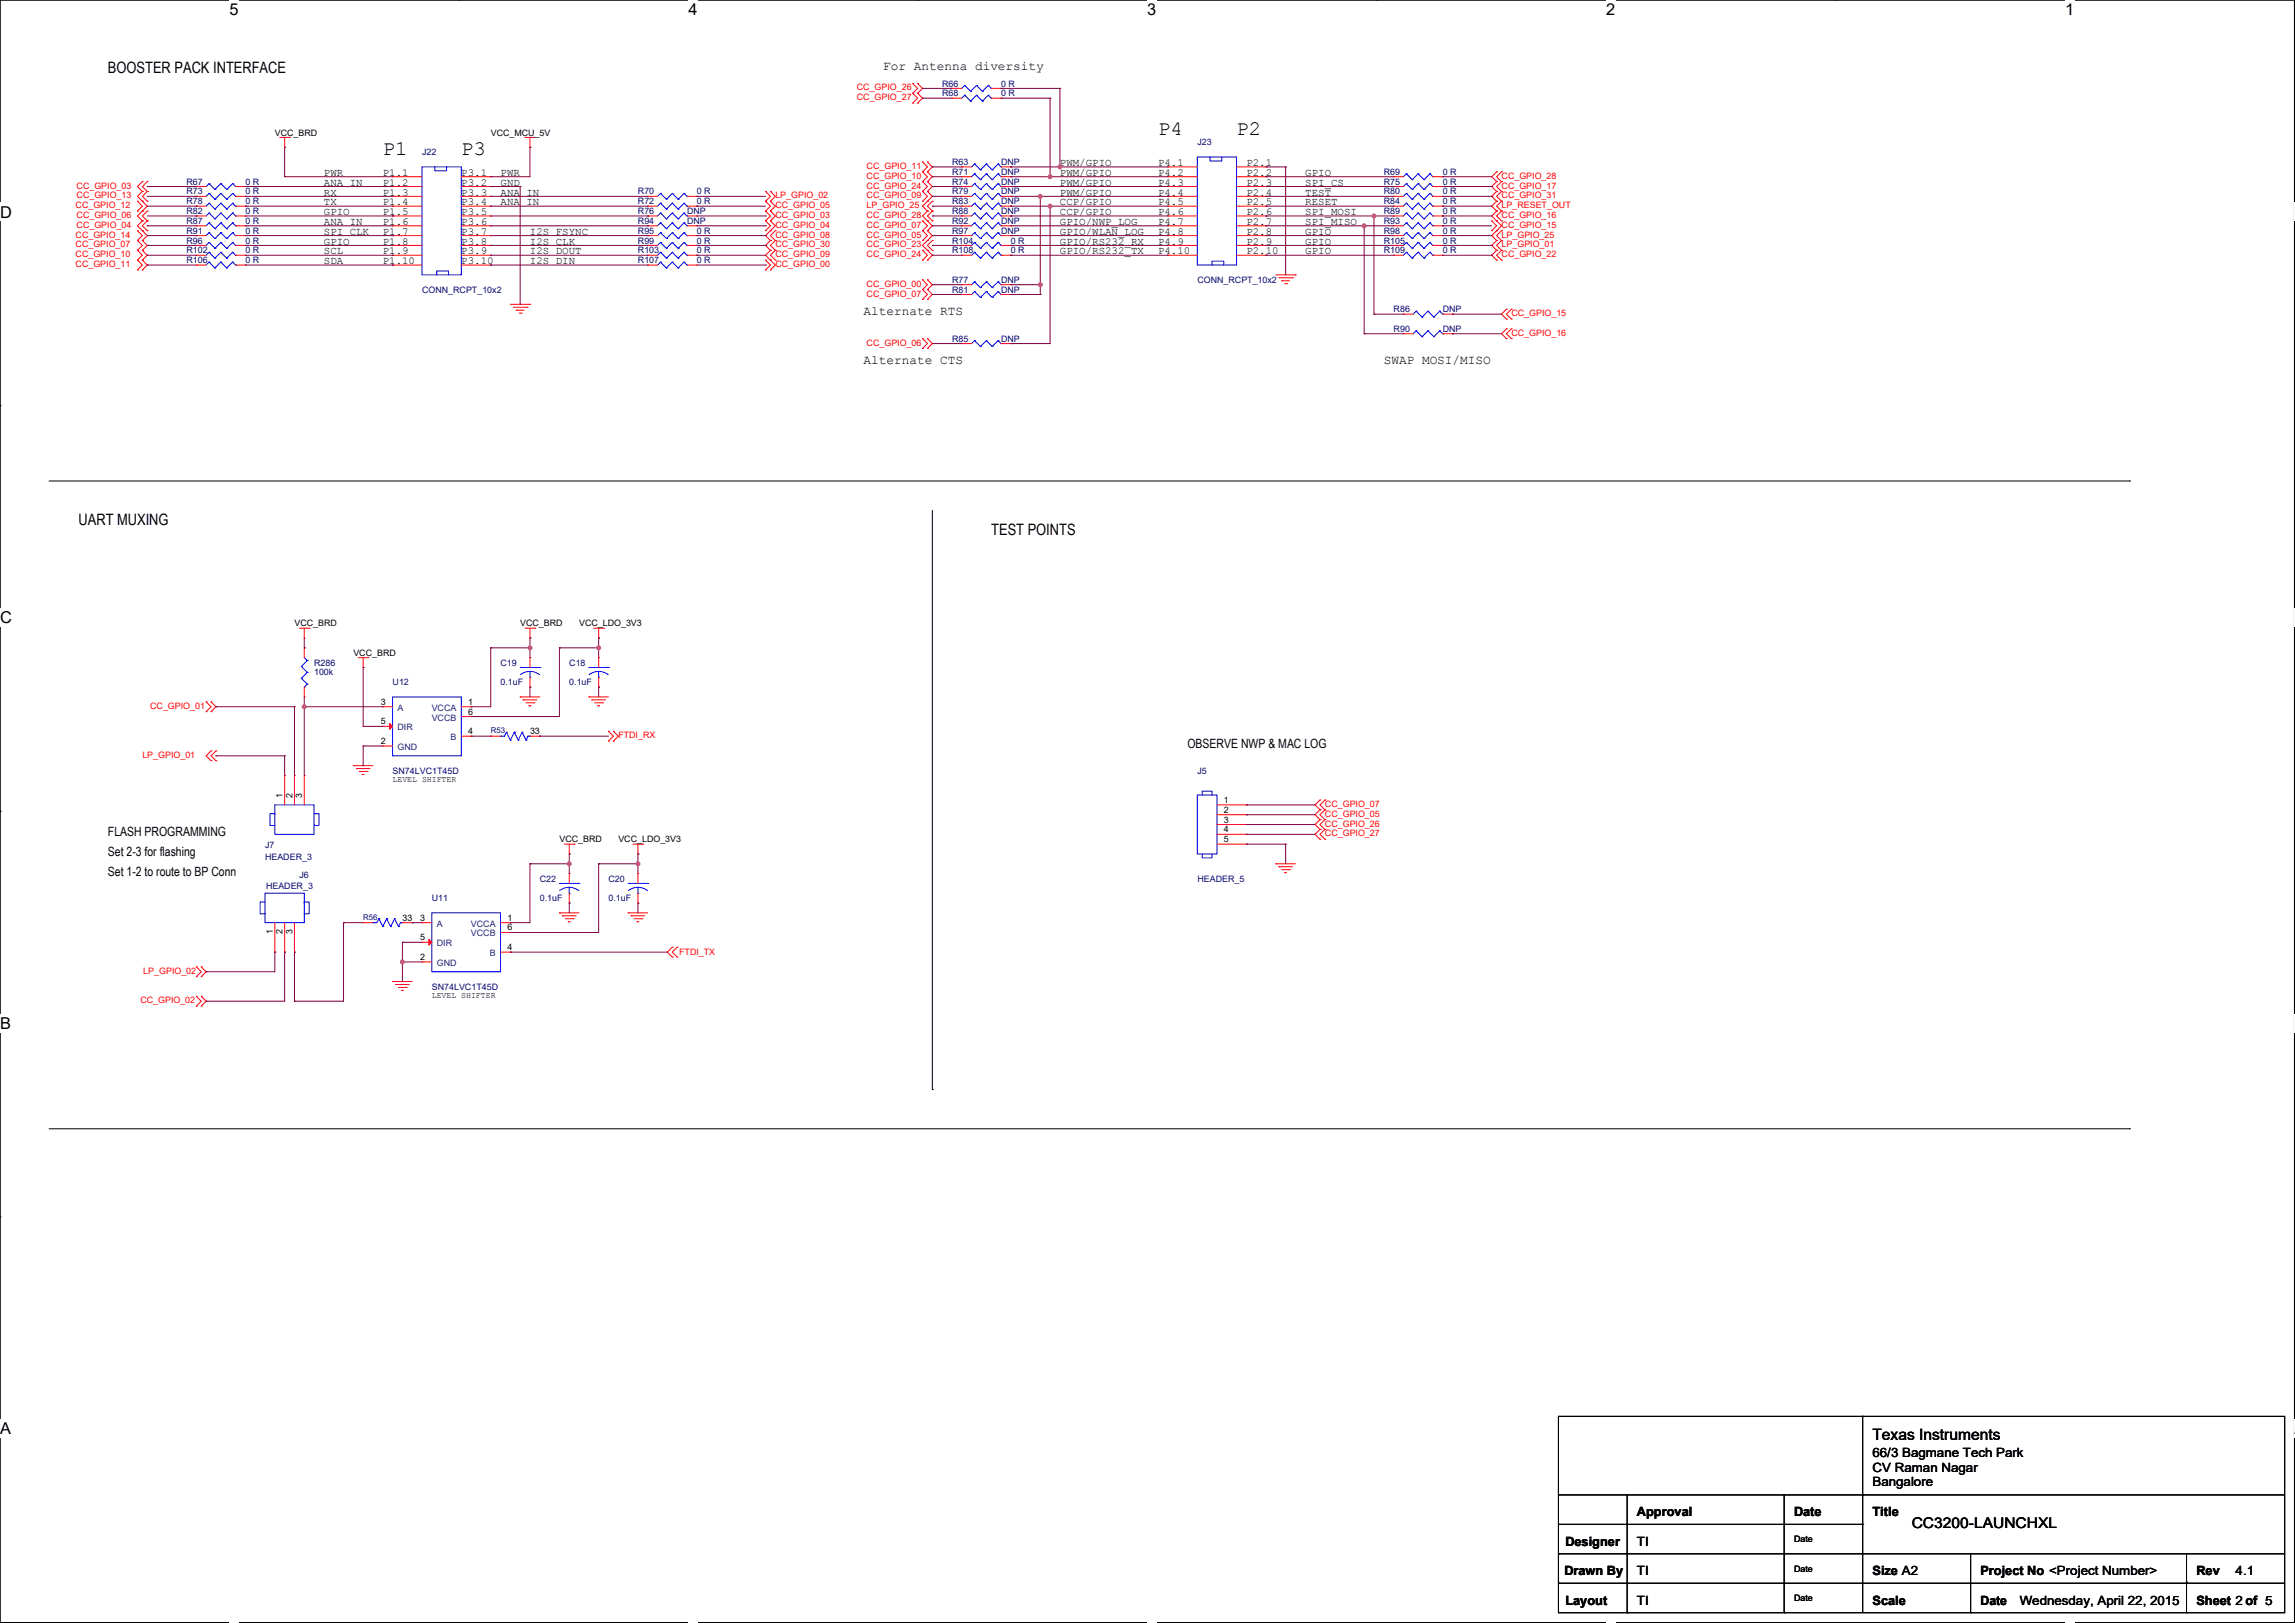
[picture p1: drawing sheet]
<svg xmlns="http://www.w3.org/2000/svg" width="594mm" height="420mm" viewBox="0 0 594 420" stroke-linecap="round" stroke-linejoin="round" font-family="sans-serif">
<defs><g id="words">
<g font-size="5.3">
<text x="299.7" y="34.9">P4</text>
<text x="320.1" y="34.9">P2</text>
<text x="99.1" y="40">P1</text>
<text x="119.4" y="40">P3</text>
</g>
<g font-size="4.2">
<text x="59.4" y="3.8">5</text>
<text x="178.2" y="3.8">4</text>
<text x="296.9" y="3.8">3</text>
<text x="415.7" y="3.8">2</text>
<text x="534.5" y="3.8">1</text>
<text x="0" y="56.3">D</text>
<text x="0" y="161.3">C</text>
<text x="0" y="266.3">B</text>
<text x="0" y="371.2">A</text>
<text x="593.9" y="371.2">A</text>
</g>
<g font-size="4.1">
<text x="28" y="19">BOOSTER PACK INTERFACE</text>
<text x="20.3" y="135.8">UART MUXING</text>
<text x="256.6" y="138.4">TEST POINTS</text>
<text x="484.6" y="372.8">Texas Instruments</text>
</g>
<text font-size="3.8" x="494.8" y="395.4">CC3200-LAUNCHXL</text>
<g font-size="3.3">
<text x="228.6" y="18">For Antenna diversity</text>
<text x="223.5" y="81.5">Alternate RTS</text>
<text x="223.5" y="94.2">Alternate CTS</text>
<text x="358.2" y="94.2">SWAP MOSI/MISO</text>
<text x="307.4" y="193.6">OBSERVE NWP &amp; MAC LOG</text>
<text x="28" y="216.4">FLASH PROGRAMMING</text>
<text x="28" y="221.5">Set 2-3 for flashing</text>
<text x="28" y="226.6">Set 1-2 to route to BP Conn</text>
<text x="484.6" y="377.1">66/3 Bagmane Tech Park</text>
<text x="484.6" y="380.9">CV Raman Nagar</text>
<text x="484.6" y="384.5">Bangalore</text>
<text x="423.7" y="392.4">Approval</text>
<text x="464.3" y="392.4">Date</text>
<text x="484.7" y="392.4">Title</text>
<text x="405.1" y="400">Designer</text>
<text x="423.7" y="400">TI</text>
<text x="404.9" y="407.6">Drawn By</text>
<text x="423.7" y="407.6">TI</text>
<text x="484.7" y="407.6">Size A2</text>
<text x="512.6" y="407.6">Project No &lt;Project Number&gt;</text>
<text x="568.5" y="407.6">Rev</text>
<text x="578.6" y="407.6">4.1</text>
<text x="405.1" y="415.2">Layout</text>
<text x="423.7" y="415.2">TI</text>
<text x="484.7" y="415.2">Scale</text>
<text x="512.6" y="415.2">Date</text>
<text x="522.7" y="415.2">Wednesday, April 22, 2015</text>
<text x="568.5" y="415.2">Sheet 2 of 5</text>
</g>
<g font-size="2.8">
<text x="83.8" y="45.5">PWR</text>
<text x="99.1" y="45.5">P1.1</text>
<text x="119.4" y="45.5">P3.1</text>
<text x="129.6" y="45.5">PWR</text>
<text x="274.3" y="43">PWM/GPIO</text>
<text x="274.3" y="45.5">PWM/GPIO</text>
<text x="299.7" y="43">P4.1</text>
<text x="299.7" y="45.5">P4.2</text>
<text x="322.6" y="43">P2.1</text>
<text x="322.6" y="45.5">P2.2</text>
<text x="337.8" y="45.5">GPIO</text>
<text x="83.8" y="50.6">RX</text>
<text x="83.8" y="53.1">TX</text>
<text x="83.8" y="48.1">ANA IN</text>
<text x="99.1" y="48.1">P1.2</text>
<text x="99.1" y="50.6">P1.3</text>
<text x="99.1" y="53.1">P1.4</text>
<text x="119.4" y="48.1">P3.2</text>
<text x="119.4" y="50.6">P3.3</text>
<text x="119.4" y="53.1">P3.4</text>
<text x="129.6" y="48.1">GND</text>
<text x="129.6" y="50.6">ANA IN</text>
<text x="129.6" y="53.1">ANA IN</text>
<text x="274.3" y="48.1">PWM/GPIO</text>
<text x="274.3" y="50.6">PWM/GPIO</text>
<text x="274.3" y="53.1">CCP/GPIO</text>
<text x="299.7" y="48.1">P4.3</text>
<text x="299.7" y="50.6">P4.4</text>
<text x="299.7" y="53.1">P4.5</text>
<text x="322.6" y="48.1">P2.3</text>
<text x="322.6" y="50.6">P2.4</text>
<text x="322.6" y="53.1">P2.5</text>
<text x="337.8" y="48.1">SPI_CS</text>
<text x="337.8" y="50.6">TEST</text>
<text x="337.8" y="53.1">RESET</text>
<text x="83.8" y="58.2">ANA IN</text>
<text x="83.8" y="55.7">GPIO</text>
<text x="99.1" y="55.7">P1.5</text>
<text x="99.1" y="58.2">P1.6</text>
<text x="119.4" y="55.7">P3.5</text>
<text x="119.4" y="58.2">P3.6</text>
<text x="274.3" y="55.7">CCP/GPIO</text>
<text x="274.3" y="58.2">GPIO/NWP_LOG</text>
<text x="299.7" y="55.7">P4.6</text>
<text x="299.7" y="58.2">P4.7</text>
<text x="322.6" y="55.7">P2.6</text>
<text x="322.6" y="58.2">P2.7</text>
<text x="337.8" y="55.7">SPI_MOSI</text>
<text x="337.8" y="58.2">SPI_MISO</text>
<text x="83.8" y="65.8">SCL</text>
<text x="83.8" y="63.3">GPIO</text>
<text x="83.8" y="60.8">SPI CLK</text>
<text x="99.1" y="60.8">P1.7</text>
<text x="99.1" y="63.3">P1.8</text>
<text x="99.1" y="65.8">P1.9</text>
<text x="119.4" y="60.8">P3.7</text>
<text x="119.4" y="63.3">P3.8</text>
<text x="119.4" y="65.8">P3.9</text>
<text x="137.2" y="60.8">I2S FSYNC</text>
<text x="137.2" y="63.3">I2S CLK</text>
<text x="137.2" y="65.8">I2S DOUT</text>
<text x="274.3" y="60.8">GPIO/WLAN_LOG</text>
<text x="274.3" y="63.3">GPIO/RS232_RX</text>
<text x="274.3" y="65.8">GPIO/RS232_TX</text>
<text x="299.7" y="60.8">P4.8</text>
<text x="299.7" y="63.3">P4.9</text>
<text x="299.7" y="65.8">P4.10</text>
<text x="322.6" y="60.8">P2.8</text>
<text x="322.6" y="63.3">P2.9</text>
<text x="322.6" y="65.8">P2.10</text>
<text x="337.8" y="60.8">GPIO</text>
<text x="337.8" y="63.3">GPIO</text>
<text x="337.8" y="65.8">GPIO</text>
<text x="83.8" y="68.4">SDA</text>
<text x="99.1" y="68.4">P1.10</text>
<text x="119.4" y="68.4">P3.10</text>
<text x="137.2" y="68.4">I2S DIN</text>
</g>
<g font-size="2.3" fill="#f00">
<text x="221.8" y="23.4">CC_GPIO_26</text>
<text x="221.8" y="25.9">CC_GPIO_27</text>
<text x="224.3" y="46.3">CC_GPIO_10</text>
<text x="224.3" y="43.7">CC_GPIO_11</text>
<text x="388.7" y="46.3">CC_GPIO_28</text>
<text x="19.6" y="53.9">CC_GPIO_12</text>
<text x="19.8" y="48.8">CC_GPIO_03</text>
<text x="19.8" y="51.3">CC_GPIO_13</text>
<text x="200.7" y="51.3">LP_GPIO_02</text>
<text x="200.7" y="53.9">CC_GPIO_05</text>
<text x="224.3" y="48.8">CC_GPIO_24</text>
<text x="224.3" y="53.9">LP_GPIO_25</text>
<text x="224.3" y="51.3">CC_GPIO_09</text>
<text x="388.7" y="53.9">LP_RESET_OUT</text>
<text x="388.7" y="48.8">CC_GPIO_17</text>
<text x="388.7" y="51.3">CC_GPIO_31</text>
<text x="19.8" y="59">CC_GPIO_04</text>
<text x="19.8" y="56.4">CC_GPIO_06</text>
<text x="200.7" y="56.4">CC_GPIO_03</text>
<text x="200.7" y="59">CC_GPIO_04</text>
<text x="224.3" y="59">CC_GPIO_07</text>
<text x="224.3" y="56.4">CC_GPIO_28</text>
<text x="388.7" y="56.4">CC_GPIO_16</text>
<text x="388.7" y="59">CC_GPIO_15</text>
<text x="19.6" y="61.5">CC_GPIO_14</text>
<text x="19.6" y="64">CC_GPIO_07</text>
<text x="200.7" y="61.5">CC_GPIO_08</text>
<text x="200.7" y="64">CC_GPIO_30</text>
<text x="224.3" y="61.5">CC_GPIO_05</text>
<text x="224.3" y="64">CC_GPIO_23</text>
<text x="388.7" y="61.5">LP_GPIO_25</text>
<text x="388.7" y="64">LP_GPIO_01</text>
<text x="19.6" y="66.6">CC_GPIO_10</text>
<text x="19.6" y="69.1">CC_GPIO_11</text>
<text x="200.7" y="66.6">CC_GPIO_09</text>
<text x="200.7" y="69.1">CC_GPIO_00</text>
<text x="224.3" y="66.6">CC_GPIO_24</text>
<text x="388.7" y="66.6">CC_GPIO_22</text>
<text x="224.3" y="76.7">CC_GPIO_07</text>
<text x="224.3" y="74.2">CC_GPIO_00</text>
<text x="391.2" y="81.8">CC_GPIO_15</text>
<text x="224.3" y="89.4">CC_GPIO_06</text>
<text x="391.2" y="86.9">CC_GPIO_16</text>
<text x="38.9" y="183.4">CC_GPIO_01</text>
<text x="160" y="191">FTDI_RX</text>
<text x="36.8" y="196.1">LP_GPIO_01</text>
<text x="342.9" y="208.8">CC_GPIO_07</text>
<text x="342.9" y="211.4">CC_GPIO_05</text>
<text x="342.9" y="213.9">CC_GPIO_26</text>
<text x="342.9" y="216.4">CC_GPIO_27</text>
<text x="37.1" y="252">LP_GPIO_02</text>
<text x="175.8" y="247.2">FTDI_TX</text>
<text x="36.3" y="259.6">CC_GPIO_02</text>
</g>
<g font-size="2.3" fill="#000080">
<text x="243.9" y="22.4">R66</text>
<text x="259.1" y="22.4">0 R</text>
<text x="243.9" y="24.9">R68</text>
<text x="259.1" y="24.9">0 R</text>
<text x="109.2" y="40.2">J22</text>
<text x="309.9" y="37.6">J23</text>
<text x="48.3" y="47.8">R67</text>
<text x="63.5" y="47.8">0 R</text>
<text x="246.4" y="42.7">R63</text>
<text x="246.4" y="47.8">R74</text>
<text x="246.4" y="45.2">R71</text>
<text x="259.1" y="42.7">DNP</text>
<text x="259.1" y="47.8">DNP</text>
<text x="259.1" y="45.2">DNP</text>
<text x="358.2" y="47.8">R75</text>
<text x="358.2" y="45.2">R69</text>
<text x="373.4" y="47.8">0 R</text>
<text x="373.4" y="45.2">0 R</text>
<text x="48.3" y="52.9">R78</text>
<text x="48.3" y="50.3">R73</text>
<text x="63.5" y="52.9">0 R</text>
<text x="63.5" y="50.3">0 R</text>
<text x="165.1" y="50.3">R70</text>
<text x="165.1" y="52.9">R72</text>
<text x="180.4" y="50.3">0 R</text>
<text x="180.4" y="52.9">0 R</text>
<text x="246.4" y="50.3">R79</text>
<text x="246.4" y="52.9">R83</text>
<text x="259.1" y="50.3">DNP</text>
<text x="259.1" y="52.9">DNP</text>
<text x="358.2" y="52.9">R84</text>
<text x="358.2" y="50.3">R80</text>
<text x="373.4" y="52.9">0 R</text>
<text x="373.4" y="50.3">0 R</text>
<text x="48.3" y="55.4">R82</text>
<text x="48.3" y="57.9">R87</text>
<text x="63.5" y="55.4">0 R</text>
<text x="63.5" y="57.9">0 R</text>
<text x="165.1" y="55.4">R76</text>
<text x="165.1" y="57.9">R94</text>
<text x="177.8" y="55.4">DNP</text>
<text x="177.8" y="57.9">DNP</text>
<text x="246.4" y="57.9">R92</text>
<text x="246.4" y="55.4">R88</text>
<text x="259.1" y="57.9">DNP</text>
<text x="259.1" y="55.4">DNP</text>
<text x="358.2" y="55.4">R89</text>
<text x="358.2" y="57.9">R93</text>
<text x="373.4" y="55.4">0 R</text>
<text x="373.4" y="57.9">0 R</text>
<text x="48.3" y="63">R96</text>
<text x="48.3" y="60.5">R91</text>
<text x="48.3" y="65.6">R102</text>
<text x="63.5" y="63">0 R</text>
<text x="63.5" y="60.5">0 R</text>
<text x="63.5" y="65.6">0 R</text>
<text x="165.1" y="60.5">R95</text>
<text x="165.1" y="63">R99</text>
<text x="165.1" y="65.6">R103</text>
<text x="180.4" y="60.5">0 R</text>
<text x="180.4" y="63">0 R</text>
<text x="180.4" y="65.6">0 R</text>
<text x="246.4" y="60.5">R97</text>
<text x="246.4" y="63">R104</text>
<text x="246.4" y="65.6">R108</text>
<text x="259.1" y="60.5">DNP</text>
<text x="261.6" y="63">0 R</text>
<text x="261.6" y="65.6">0 R</text>
<text x="358.2" y="65.6">R109</text>
<text x="358.2" y="60.5">R98</text>
<text x="358.2" y="63">R105</text>
<text x="373.4" y="65.6">0 R</text>
<text x="373.4" y="60.5">0 R</text>
<text x="373.4" y="63">0 R</text>
<text x="48.3" y="68.1">R106</text>
<text x="63.5" y="68.1">0 R</text>
<text x="165.1" y="68.1">R107</text>
<text x="180.4" y="68.1">0 R</text>
<text x="109.2" y="75.7">CONN_RCPT_10x2</text>
<text x="246.4" y="73.2">R77</text>
<text x="246.4" y="75.7">R81</text>
<text x="259.1" y="73.2">DNP</text>
<text x="259.1" y="75.7">DNP</text>
<text x="309.9" y="73.2">CONN_RCPT_10x2</text>
<text x="360.7" y="80.8">R86</text>
<text x="373.4" y="80.8">DNP</text>
<text x="246.4" y="88.4">R85</text>
<text x="259.1" y="88.4">DNP</text>
<text x="360.7" y="85.9">R90</text>
<text x="373.4" y="85.9">DNP</text>
<text x="81.3" y="172.2">R286</text>
<text x="129.6" y="172.2">C19</text>
<text x="147.3" y="172.2">C18</text>
<text x="81.3" y="174.8">100k</text>
<text x="101.6" y="177.3">U12</text>
<text x="129.6" y="177.3">0.1uF</text>
<text x="147.3" y="177.3">0.1uF</text>
<text x="101.6" y="200.2">SN74LVC1T45D</text>
<text x="309.9" y="200.2">J5</text>
<text x="68.6" y="219.5">J7</text>
<text x="68.6" y="222.5">HEADER_3</text>
<text x="77.5" y="227.1">J6</text>
<text x="68.8" y="230.2">HEADER_3</text>
<text x="111.8" y="233.2">U11</text>
<text x="139.7" y="228.1">C22</text>
<text x="139.7" y="233.2">0.1uF</text>
<text x="157.5" y="228.1">C20</text>
<text x="157.5" y="233.2">0.1uF</text>
<text x="309.9" y="228.1">HEADER_5</text>
<text x="111.8" y="256.1">SN74LVC1T45D</text>
</g>
<g font-size="2.3">
<text x="71.1" y="35.1">VCC_BRD</text>
<text x="127" y="35.1">VCC_MCU_5V</text>
<text x="76.2" y="162.1">VCC_BRD</text>
<text x="134.6" y="162.1">VCC_BRD</text>
<text x="149.9" y="162.1">VCC_LDO_3V3</text>
<text x="91.5" y="169.7">VCC_BRD</text>
<text x="98.6" y="182.4">3</text>
<text x="121.2" y="182.4">1</text>
<text x="121.2" y="184.9">6</text>
<text x="98.6" y="187.5">5</text>
<text x="121.2" y="190">4</text>
<text x="137.2" y="190">33</text>
<text x="98.6" y="192.5">2</text>
<text x="101.6" y="202.5">LEVEL SHIFTER</text>
<text x="73.2" y="206.5" transform="rotate(-90 73.2 206.5)">1</text>
<text x="75.7" y="206.5" transform="rotate(-90 75.7 206.5)">2</text>
<text x="78.2" y="206.5" transform="rotate(-90 78.2 206.5)">3</text>
<text x="316.8" y="207.8">1</text>
<text x="316.8" y="210.3">2</text>
<text x="316.8" y="212.9">3</text>
<text x="316.8" y="215.4">4</text>
<text x="144.8" y="218">VCC_BRD</text>
<text x="160" y="218">VCC_LDO_3V3</text>
<text x="316.8" y="217.9">5</text>
<text x="104.2" y="238.3">33</text>
<text x="108.7" y="238.3">3</text>
<text x="131.3" y="238.3">1</text>
<text x="70.6" y="241.8" transform="rotate(-90 70.6 241.8)">1</text>
<text x="73.2" y="241.8" transform="rotate(-90 73.2 241.8)">2</text>
<text x="75.7" y="241.8" transform="rotate(-90 75.7 241.8)">3</text>
<text x="108.7" y="243.3">5</text>
<text x="131.3" y="245.9">4</text>
<text x="131.3" y="240.8">6</text>
<text x="108.7" y="248.4">2</text>
<text x="111.8" y="258.4">LEVEL SHIFTER</text>
<text x="464.4" y="399.1">Date</text>
<text x="464.4" y="406.7">Date</text>
<text x="464.4" y="414.3">Date</text>
</g>
<g font-size="2.3" fill="#004080">
<text x="102.9" y="183.9">A</text>
<text x="111.7" y="183.9">VCCA</text>
<text x="102.9" y="189">DIR</text>
<text x="111.7" y="186.5">VCCB</text>
<text x="116.6" y="191.5">B</text>
<text x="102.9" y="194.1">GND</text>
<text x="113" y="239.8">A</text>
<text x="121.9" y="239.8">VCCA</text>
<text x="113" y="244.9">DIR</text>
<text x="121.9" y="242.3">VCCB</text>
<text x="113" y="250">GND</text>
<text x="126.8" y="247.4">B</text>
</g>
<g font-size="2" fill="#000080">
<text x="127" y="189.8">R53</text>
<text x="94" y="238.1">R56</text>
</g>
</g></defs>
<path d="M0 0h593.9v419.9h-593.9z" fill="none" stroke="#000" stroke-width=".26"/>
<g fill="#fff">
<path d="M59.4 0h2.3v4.7h-2.3z"/>
<path d="M59.4 419.9h2.3v.1h-2.3z"/>
</g>
<path d="M118.8 0h.1M118.8 419.9h.1" fill="none" stroke="#000" stroke-width=".26"/>
<g fill="#fff">
<path d="M178.2 0h2.3v4.7h-2.3z"/>
<path d="M178.2 419.9h2.3v.1h-2.3z"/>
</g>
<path d="M237.5 0h.1M237.5 419.9h.1" fill="none" stroke="#000" stroke-width=".26"/>
<g fill="#fff">
<path d="M296.9 0h2.4v4.7h-2.4z"/>
<path d="M296.9 419.9h2.4v.1h-2.4z"/>
</g>
<path d="M356.3 0h.1M356.3 419.9h.1" fill="none" stroke="#000" stroke-width=".26"/>
<g fill="#fff">
<path d="M415.7 0h2.4v4.7h-2.4z"/>
<path d="M415.7 419.9h2.4v.1h-2.4z"/>
</g>
<path d="M475.1 0h.1M475.1 419.9h.1" fill="none" stroke="#000" stroke-width=".26"/>
<g fill="#fff">
<path d="M534.5 0h2.3v4.7h-2.3z"/>
<path d="M534.5 419.9h2.3v.1h-2.3z"/>
<path d="M0 52.5h3.1v4.7h-3.1z"/>
<path d="M593.9 52.5h.1v4.7h-.1z"/>
<path d="M0 157.5h3.1v4.7h-3.1z"/>
<path d="M593.9 157.5h.1v4.7h-.1z"/>
</g>
<path d="M0 105h.1M593.9 105h.1" fill="none" stroke="#000" stroke-width=".26"/>
<g fill="#fff">
<path d="M0 262.4h2.8v4.8h-2.8z"/>
<path d="M593.9 262.4h.1v4.8h-.1z"/>
</g>
<path d="M0 209.9h.1M593.9 209.9h.1" fill="none" stroke="#000" stroke-width=".26"/>
<g fill="#fff">
<path d="M0 367.4h2.8v4.7h-2.8z"/>
<path d="M593.9 367.4h.1v4.7h-.1z"/>
</g>
<g fill="none" stroke="#000" stroke-width=".26">
<path d="M12.7 124.5h538.5M241.3 132.1v149.9M551.2 124.5h.1M12.7 292.1h538.5M241.3 282h.1M551.2 292.1h.1M0 314.9h.1M593.9 314.9h.1M403.4 366.5h187.9v50.8h-187.9zM482.1 366.5h.1M482.1 366.5v50.8M403.4 386.9h187.9"/>
<path d="M403.4 394.5h78.7M421.1 386.9v30.4M461.8 386.9v30.4M482.1 386.9h.1M482.1 394.5h.1M403.4 409.7h.1M403.4 402.1h.1M403.4 409.7h187.9M403.4 402.1h187.9M421.1 417.3h.1M461.8 417.3h.1M510 417.3h.1"/>
<path d="M510 402.1v15.2M565.9 417.3h.1M565.9 409.5h.1M565.9 402.1v7.4M565.9 409.7v7.6"/>
</g>
<g fill="none" stroke="#f00" stroke-width=".26">
<path d="M72.4 35.6h2.5M73.7 38.1h.1M73.7 35.6v2.5M74.9 35.6h.1M135.9 35.6h.1M135.9 35.6h2.5M137.2 38.1h.1M137.2 35.6v2.5M236.2 21.6h.1M236.2 24.1h.1M236.2 26.7h.1M236.2 21.6l1.3 1.3-1.3 1.2"/>
<path d="M236.2 24.1l1.3 1.3-1.3 1.3M237.5 24.1h.1M237.5 21.6h.1M237.5 26.7h.1M237.5 21.6l1.3 1.3-1.3 1.2M237.5 24.1l1.3 1.3-1.3 1.3M246.4 22.9h.1M246.4 25.4h.1M246.4 22.9h2.5M246.4 25.4h2.5M256.6 22.9h2.5M256.6 25.4h2.5"/>
<path d="M259.1 22.9h.1M259.1 25.4h.1M35.6 52.1h.1M35.6 54.6h.1M35.6 59.7h.1M35.6 52.1l1.2 1.3-1.2 1.2M35.6 59.7l1.2 1.3-1.2 1.2M36.8 47h.1M36.8 49.5h.1M36.8 52.1h.1M36.8 54.6h.1M36.8 57.2h.1"/>
<path d="M36.8 59.7h.1M36.8 47l-1.2 1.3 1.2 1.2M36.8 49.5l-1.2 1.3 2.5 2.6-2.5 2.5 1.2 1.3M36.8 57.2l-1.2 1.2 2.5 2.6-1.3 1.2M38.1 47h.1M38.1 49.5h.1M38.1 52.1h.1M38.1 57.2h.1M38.1 59.7h.1M38.1 54.6h.1M38.1 47l-1.3 1.3 1.3 1.2M38.1 49.5l-1.3 1.3 1.3 1.3"/>
<path d="M38.1 57.2l-1.3 1.2 1.3 1.3M38.1 54.6l-1.3 1.3 1.3 1.3M50.8 48.3h.1M50.8 53.4h.1M50.8 55.9h.1M50.8 58.4h.1M50.8 50.8h.1M50.8 48.3h2.6M50.8 53.4h2.6M50.8 58.4h2.6M50.8 50.8h2.6M50.8 55.9h2.6"/>
<path d="M61 48.3h2.5M61 53.4h2.5M61 58.4h2.5M61 50.8h2.5M61 55.9h2.5M63.5 48.3h.1M63.5 53.4h.1M63.5 55.9h.1M63.5 58.4h.1M63.5 50.8h.1M101.6 45.7h.1M101.6 48.3h.1"/>
<path d="M101.6 50.8h.1M101.6 53.4h.1M101.6 55.9h.1M101.6 58.4h.1M101.6 48.3h7.6M101.6 53.4h7.6M101.6 58.4h7.6M101.6 45.7h7.6M101.6 50.8h7.6M101.6 55.9h7.6M119.4 48.3h7.6M119.4 53.4h7.6"/>
<path d="M119.4 58.4h7.6M119.4 45.7h7.6M119.4 50.8h7.6M119.4 55.9h7.6M127 45.7h.1M127 48.3h.1M127 50.8h.1M127 53.4h.1M127 55.9h.1M127 58.4h.1M167.7 55.9h.1M167.7 50.8h.1"/>
<path d="M167.7 58.4h.1M167.7 53.4h.1M167.7 53.4h2.5M167.7 58.4h2.5M167.7 50.8h2.5M167.7 55.9h2.5M177.8 53.4h2.6M177.8 58.4h2.6M177.8 50.8h2.6M177.8 55.9h2.6M180.4 55.9h.1M180.4 50.8h.1"/>
<path d="M180.4 58.4h.1M180.4 53.4h.1M198.1 52.1h.1M198.1 49.5h.1M198.1 54.6h.1M198.1 57.2h.1M198.1 59.7h.1M198.1 49.5l1.3 1.3-1.3 1.3M198.1 52.1l1.3 1.3-1.3 1.2M198.1 54.6l1.3 1.3-1.3 1.3M198.1 57.2l1.3 1.2-1.3 1.3M199.4 59.7h.1"/>
<path d="M199.4 52.1h.1M199.4 49.5h.1M199.4 54.6h.1M199.4 57.2h.1M199.4 57.2l1.3 1.2-2.6 2.6 1.3 1.2M199.4 49.5l1.3 1.3-1.3 1.3M199.4 52.1l1.3 1.3-1.3 1.2M199.4 54.6l1.3 1.3-1.3 1.3M200.7 59.7h.1M200.7 59.7l-1.3 1.3 1.3 1.2M238.8 59.7h.1M238.8 47h.1"/>
<path d="M238.8 49.5h.1M238.8 57.2h.1M238.8 52.1h.1M238.8 44.5h.1M238.8 41.9h.1M238.8 59.7l1.2 1.3-1.2 1.2M238.8 47l1.2 1.3-1.2 1.2M238.8 57.2l1.2 1.2-1.2 1.3M238.8 49.5l1.2 1.3-1.2 1.3M238.8 44.5l1.2 1.2-1.2 1.3M238.8 41.9l1.2 1.3-1.2 1.3M240 59.7h.1"/>
<path d="M240 49.5h.1M240 47h.1M240 57.2h.1M240 52.1h.1M240 54.6h.1M240 44.5h.1M240 41.9h.1M240 59.7l1.3 1.3-2.5 2.5 2.5 2.6-1.3 1.2M240 47l1.3 1.3-1.3 1.2M240 54.6l-1.2 1.3 2.5 2.5-1.3 1.3M240 49.5l1.3 1.3-2.5 2.6 1.2 1.2M240 44.5l1.3 1.2-1.3 1.3"/>
<path d="M240 41.9l1.3 1.3-1.3 1.3M241.3 52.1h.1M241.3 54.6h.1M241.3 57.2h.1M241.3 52.1l-1.3 1.3 1.3 1.2M241.3 54.6l-1.3 1.3 1.3 1.3M248.9 58.4h.1M248.9 43.2h.1M248.9 48.3h.1M248.9 50.8h.1M248.9 45.7h.1M248.9 55.9h.1"/>
<path d="M248.9 53.4h.1M248.9 48.3h2.6M248.9 53.4h2.6M248.9 58.4h2.6M248.9 43.2h2.6M248.9 45.7h2.6M248.9 50.8h2.6M248.9 55.9h2.6M259.1 48.3h2.5M259.1 53.4h2.5M259.1 58.4h2.5M259.1 43.2h2.5"/>
<path d="M259.1 45.7h2.5M259.1 50.8h2.5M259.1 55.9h2.5M261.6 58.4h.1M261.6 43.2h.1M261.6 48.3h.1M261.6 50.8h.1M261.6 45.7h.1M261.6 55.9h.1M261.6 53.4h.1M302.3 43.2h.1M302.3 45.7h.1"/>
<path d="M302.3 48.3h.1M302.3 50.8h.1M302.3 53.4h.1M302.3 55.9h.1M302.3 58.4h.1M302.3 48.3h7.6M302.3 53.4h7.6M302.3 58.4h7.6M302.3 43.2h7.6M302.3 45.7h7.6M302.3 50.8h7.6M302.3 55.9h7.6"/>
<path d="M320.1 48.3h7.6M320.1 53.4h7.6M320.1 58.4h7.6M320.1 43.2h7.6M320.1 45.7h7.6M320.1 50.8h7.6M320.1 55.9h7.6M327.7 43.2h.1M327.7 45.7h.1M327.7 48.3h.1M327.7 50.8h.1M327.7 53.4h.1"/>
<path d="M327.7 55.9h.1M327.7 58.4h.1M360.7 53.4h.1M360.7 55.9h.1M360.7 58.4h.1M360.7 50.8h.1M360.7 48.3h.1M360.7 45.7h.1M360.7 48.3h2.5M360.7 53.4h2.5M360.7 58.4h2.5M360.7 45.7h2.5"/>
<path d="M360.7 50.8h2.5M360.7 55.9h2.5M370.9 48.3h2.5M370.9 53.4h2.5M370.9 58.4h2.5M370.9 45.7h2.5M370.9 50.8h2.5M370.9 55.9h2.5M373.4 53.4h.1M373.4 55.9h.1M373.4 58.4h.1M373.4 50.8h.1"/>
<path d="M373.4 48.3h.1M373.4 45.7h.1M386.1 59.7h.1M386.1 57.2h.1M386.1 57.2l1.3 1.2-1.3 1.3M387.4 52.1h.1M387.4 54.6h.1M387.4 57.2h.1M387.4 59.7h.1M387.4 47h.1M387.4 49.5h.1M387.4 44.5h.1"/>
<path d="M387.4 52.1l-1.3 1.3 1.3 1.2M387.4 54.6l-1.3 1.3 2.5 2.5-2.5 2.6 1.3 1.2M387.4 47l-1.3 1.3 1.3 1.2M387.4 44.5l-1.3 1.2 1.3 1.3M387.4 49.5l-1.3 1.3 1.3 1.3M388.6 54.6h.1M388.6 52.1h.1M388.6 57.2h.1M388.6 49.5h.1M388.6 47h.1M388.6 44.5h.1M388.6 59.7h.1"/>
<path d="M388.6 52.1l-1.2 1.3 1.2 1.2M388.6 54.6l-1.2 1.3 1.2 1.3M388.6 47l-1.2 1.3 1.2 1.2M388.6 44.5l-1.2 1.2 1.2 1.3M388.6 59.7l-1.2 1.3 1.2 1.2M388.6 49.5l-1.2 1.3 1.2 1.3M35.6 62.2h.1M35.6 64.8h.1M35.6 67.3h.1M35.6 69.9h.1M35.6 64.8l1.2 1.3-1.2 1.2M35.6 67.3l1.2 1.3-1.2 1.3"/>
<path d="M35.6 62.2l1.2 1.3-1.2 1.3M36.8 62.2h.1M36.8 67.3h.1M36.8 64.8h.1M36.8 69.9h.1M36.8 64.8l1.3 1.3-1.3 1.2M36.8 67.3l1.3 1.3-1.3 1.3M36.8 62.2l1.3 1.3-1.3 1.3M50.8 68.6h.1M50.8 63.5h.1M50.8 61h.1M50.8 66.1h.1"/>
<path d="M50.8 68.6h2.6M50.8 66.1h2.6M50.8 61h2.6M50.8 63.5h2.6M61 68.6h2.5M61 66.1h2.5M61 61h2.5M61 63.5h2.5M63.5 68.6h.1M63.5 63.5h.1M63.5 61h.1M63.5 66.1h.1"/>
<path d="M101.6 61h.1M101.6 63.5h.1M101.6 66.1h.1M101.6 68.6h.1M101.6 68.6h7.6M101.6 66.1h7.6M101.6 61h7.6M101.6 63.5h7.6M119.4 68.6h7.6M119.4 66.1h7.6M119.4 61h7.6M119.4 63.5h7.6"/>
<path d="M127 61h.1M127 63.5h.1M127 66.1h.1M127 68.6h.1M132.1 78.8h5.1M132.9 79.5h3.5M136.4 79.5h.1M137.2 78.8h.1M167.7 68.6h.1M167.7 61h.1M167.7 63.5h.1M167.7 66.1h.1"/>
<path d="M167.7 68.6h2.5M167.7 66.1h2.5M167.7 61h2.5M167.7 63.5h2.5M177.8 68.6h2.6M177.8 66.1h2.6M177.8 61h2.6M177.8 63.5h2.6M180.4 68.6h.1M180.4 61h.1M180.4 63.5h.1M180.4 66.1h.1"/>
<path d="M198.1 69.9h.1M198.1 67.3h.1M198.1 67.3l1.3 1.3-1.3 1.3M199.4 62.2h.1M199.4 64.8h.1M199.4 67.3h.1M199.4 69.9h.1M199.4 62.2l-1.3 1.3 1.3 1.3M199.4 64.8l-1.3 1.3 2.6 2.5-1.3 1.3M200.7 62.2h.1M200.7 64.8h.1M200.7 67.3h.1"/>
<path d="M200.7 62.2l-1.3 1.3 1.3 1.3M200.7 64.8l-1.3 1.3 1.3 1.2M238.8 64.8h.1M238.8 67.3h.1M238.8 62.2h.1M238.8 74.9h.1M238.8 77.5h.1M238.8 72.4h.1M238.8 64.8l1.2 1.3-1.2 1.2M238.8 74.9l1.2 1.3-1.2 1.3M238.8 72.4l1.2 1.3-1.2 1.2M240 67.3h.1"/>
<path d="M240 64.8h.1M240 62.2h.1M240 77.5h.1M240 74.9h.1M240 72.4h.1M240 74.9l1.3 1.3-1.3 1.3M240 72.4l1.3 1.3-1.3 1.2M241.3 62.2h.1M241.3 64.8h.1M241.3 62.2l-1.3 1.3 1.3 1.3M248.9 73.7h.1M248.9 61h.1"/>
<path d="M248.9 76.2h.1M248.9 63.5h.1M248.9 66.1h.1M248.9 66.1h2.6M248.9 61h2.6M248.9 63.5h2.6M248.9 73.7h2.6M248.9 76.2h2.6M259.1 66.1h2.5M259.1 61h2.5M259.1 63.5h2.5M259.1 73.7h2.5"/>
<path d="M259.1 76.2h2.5M261.6 73.7h.1M261.6 61h.1M261.6 76.2h.1M261.6 63.5h.1M261.6 66.1h.1M302.3 61h.1M302.3 63.5h.1M302.3 66.1h.1M302.3 66.1h7.6M302.3 61h7.6M302.3 63.5h7.6"/>
<path d="M320.1 66.1h7.6M320.1 61h7.6M320.1 63.5h7.6M327.7 61h.1M327.7 63.5h.1M327.7 66.1h.1M330.2 71.1h5.1M331 71.9h3.5M331.7 72.7h.1M331.7 72.7h2.1M332.5 73.4h.5M333 73.4h.1"/>
<path d="M334.5 71.9h.1M335.3 71.1h.1M360.7 66.1h.1M360.7 61h.1M360.7 63.5h.1M360.7 66.1h2.5M360.7 61h2.5M360.7 63.5h2.5M370.9 66.1h2.5M370.9 61h2.5M370.9 63.5h2.5M373.4 66.1h.1"/>
<path d="M373.4 61h.1M373.4 63.5h.1M387.4 64.8h.1M387.4 67.3h.1M387.4 62.2h.1M387.4 64.8l-1.3 1.3 1.3 1.2M387.4 62.2l-1.3 1.3 1.3 1.3M388.6 67.3h.1M388.6 64.8h.1M388.6 62.2h.1M388.6 64.8l-1.2 1.3 1.2 1.2M388.6 62.2l-1.2 1.3 1.2 1.3"/>
<path d="M133.6 80.3h.1M133.6 80.3h2M134.4 81h.5M134.9 81h.1M238.8 87.6h.1M238.8 90.2h.1M238.8 87.6l1.2 1.3-1.2 1.3M240 90.2h.1M240 87.6h.1M240 87.6l1.3 1.3-1.3 1.3M248.9 88.9h.1M248.9 88.9h2.6"/>
<path d="M259.1 88.9h2.5M261.6 88.9h.1M363.2 81.3h.1M363.2 86.4h.1M363.2 81.3h2.6M363.2 86.4h2.6M373.4 81.3h2.5M373.4 86.4h2.5M375.9 81.3h.1M375.9 86.4h.1M389.9 80h.1M389.9 82.6h.1"/>
<path d="M389.9 85.1h.1M389.9 87.6h.1M389.9 80l-1.3 1.3 1.3 1.3M389.9 85.1l-1.3 1.3 1.3 1.2M391.2 82.6h.1M391.2 80h.1M391.2 87.6h.1M391.2 85.1h.1M391.2 80l-1.3 1.3 1.3 1.3M391.2 85.1l-1.3 1.3 1.3 1.2M77.5 162.6h2.5M78.8 165.1h.1"/>
<path d="M78.8 167.7h.1M78.8 162.6v2.5M78.8 167.7v2.5M78.8 177.8v2.6M80 162.6h.1M92.7 170.2h2.6M94 172.7h.1M94 170.2v2.5M95.3 170.2h.1M135.9 162.6h2.5M137.2 165.1h.1M137.2 170.2h.1"/>
<path d="M137.2 177.8h.1M137.2 162.6v2.5M137.2 170.2v2.5M137.2 175.3v2.5M138.4 162.6h.1M153.7 162.6h2.5M155 165.1h.1M155 170.2h.1M155 177.8h.1M155 162.6v2.5M155 170.2v2.5M155 175.3v2.5"/>
<path d="M156.2 162.6h.1M53.4 181.6h.1M53.4 184.2h.1M53.4 181.6l1.2 1.3-1.2 1.3M54.6 194.3h.1M54.6 196.9h.1M54.6 184.2h.1M54.6 181.6h.1M54.6 194.3l-1.2 1.3 1.2 1.3M54.6 181.6l1.3 1.3-1.3 1.3M55.9 194.3h.1M55.9 196.9h.1"/>
<path d="M55.9 194.3l-1.3 1.3 1.3 1.3M78.8 180.4h.1M91.5 198.1h.1M91.5 198.1h5M92.2 198.9h.1M92.2 198.9h3.6M93 199.7h2M95 199.7h.1M99.1 193.1h.1M99.1 182.9h.1M99.1 188h.1M99.1 182.9h2.5"/>
<path d="M99.1 193.1h2.5M99.1 188h2.5M119.4 182.9h2.5M119.4 190.5h2.5M119.4 185.4h2.5M121.9 182.9h.1M121.9 190.5h.1M121.9 185.4h.1M127 190.5h.1M127 190.5h2.6M134.6 180.4h.1M134.6 180.4h5.1"/>
<path d="M135.4 181.1h.1M135.4 181.1h3.5M136.2 181.9h2M136.9 182.6h.1M136.9 182.6h.5M137.2 190.5h2.5M138.2 181.9h.1M139.7 190.5h.1M152.4 180.4h.1M152.4 180.4h5.1M153.2 181.1h.1M153.2 181.1h3.5"/>
<path d="M153.9 181.9h2.1M154.7 182.6h.1M154.7 182.6h.5M156 181.9h.1M157.5 191.8h.1M157.5 189.2h.1M157.5 189.2l1.3 1.3-1.3 1.3M158.8 191.8h.1M158.8 189.2h.1M158.8 189.2l1.2 1.3-1.2 1.3M73.7 200.7h.1M73.7 200.7v7.6"/>
<path d="M76.2 200.7h.1M76.2 200.7v7.6M78.8 200.7h.1M78.8 200.7v7.6M93.7 200.4h.1M93.7 200.4h.5M146.1 218.5h2.5M147.3 218.5v2.5M148.6 218.5h.1M163.8 218.5h2.6M165.1 218.5v2.5M166.4 218.5h.1"/>
<path d="M315 218.5h7.6M315 208.3h7.6M315 210.8h7.6M315 213.4h7.6M315 215.9h7.6M322.6 208.3h.1M322.6 210.8h.1M322.6 213.4h.1M322.6 215.9h.1M322.6 218.5h.1M341.6 207h.1M341.6 209.6h.1"/>
<path d="M341.6 212.1h.1M341.6 214.6h.1M341.6 217.2h.1M341.6 207l-1.2 1.3 1.2 1.3M341.6 209.6l-1.2 1.2 1.2 1.3M341.6 212.1l-1.2 1.3 1.2 1.2M341.6 214.6l-1.2 1.3 1.2 1.3M342.9 209.6h.1M342.9 207h.1M342.9 212.1h.1M342.9 214.6h.1M342.9 217.2h.1"/>
<path d="M342.9 207l-1.3 1.3 1.3 1.3M342.9 209.6l-1.3 1.2 1.3 1.3M342.9 212.1l-1.3 1.3 1.3 1.2M342.9 214.6l-1.3 1.3 1.3 1.3M71.1 238.8v7.6M73.7 238.8v7.6M76.2 238.8v7.6M94 238.8h.1M94 238.8h2.5M104.2 238.8h2.5M106.7 238.8h.1M109.2 238.8h.1"/>
<path d="M109.2 238.8h2.6M129.6 238.8h2.5M132.1 238.8h.1M144.8 236.2h.1M144.8 236.2h5.1M145.6 237h.1M145.6 237h3.5M146.3 237.8h2M147.1 238.5h.1M147.1 238.5h.5M147.3 221h.1M147.3 226.1h.1"/>
<path d="M147.3 233.7h.1M147.3 226.1v2.5M147.3 231.2v2.5M148.3 237.8h.1M162.6 236.2h.1M162.6 236.2h5.1M163.3 237h.1M163.3 237h3.6M164.1 237.8h2M164.9 238.5h.1M164.9 238.5h.5M165.1 221h.1"/>
<path d="M165.1 226.1h.1M165.1 233.7h.1M165.1 226.1v2.5M165.1 231.2v2.5M166.1 237.8h.1M330.2 223.5h.1M330.2 223.5h5.1M331 224.3h.1M331 224.3h3.5M331.7 225.1h2.1M332.5 225.8h.1M332.5 225.8h.5"/>
<path d="M333.8 225.1h.1M50.8 257.8h.1M50.8 250.2h.1M50.8 252.7h.1M50.8 257.8l1.3 1.3-1.3 1.3M50.8 250.2l1.3 1.3-1.3 1.2M52.1 257.8h.1M52.1 252.7h.1M52.1 250.2h.1M52.1 257.8l1.3 1.3-1.3 1.3M52.1 250.2l1.3 1.3-1.3 1.2M71.1 246.4h.1"/>
<path d="M73.7 246.4h.1M76.2 246.4h.1M101.6 254h.1M101.6 254h5.1M102.4 254.8h.1M102.4 254.8h3.5M103.1 255.5h2.1M103.9 256.3h.1M103.9 256.3h.5M105.2 255.5h.1M109.2 248.9h.1M109.2 243.9h.1"/>
<path d="M109.2 248.9h2.6M109.2 243.9h2.6M129.6 246.4h2.5M129.6 241.3h2.5M132.1 246.4h.1M132.1 241.3h.1M174 245.1h.1M174 247.7h.1M174 245.1l-1.3 1.3 1.3 1.3M175.3 247.7h.1M175.3 245.1h.1M175.3 245.1l-1.3 1.3 1.3 1.3"/>
<path d="M50.8 260.4h.1M52.1 260.4h.1"/>
</g>
<g fill="none" stroke="#00f" stroke-width=".26">
<path d="M249.7 22.1h.1M249.7 24.6h.1M249.7 22.1l-.8 .8M249.7 22.1l1.5 1.5M249.7 24.6l-.8 .8M249.7 24.6l1.5 1.6M251.2 23.6h.1M251.2 26.2h.1M252.7 22.1h.1M252.7 24.6h.1M252.7 22.1l-1.5 1.5M252.7 22.1l1.6 1.5"/>
<path d="M252.7 24.6l-1.5 1.6M252.7 24.6l1.6 1.6M254.3 23.6h.1M254.3 26.2h.1M255.8 22.1h.1M255.8 24.6h.1M255.8 22.1l-1.5 1.5M255.8 22.1l.8 .8M255.8 24.6l-1.5 1.6M255.8 24.6l.8 .8M256.6 22.9h.1M256.6 25.4h.1"/>
<path d="M54.1 47.5h.1M54.1 52.6h.1M54.1 55.1h.1M54.1 57.7h.1M54.1 50h.1M54.1 47.5l-.7 .8M54.1 47.5l1.5 1.5M54.1 52.6l-.7 .8M54.1 52.6l1.5 1.5M54.1 55.1l-.7 .8M54.1 55.1l1.5 1.6M54.1 57.7l-.7 .7"/>
<path d="M54.1 57.7l1.5 1.5M54.1 50l-.7 .8M54.1 50l1.5 1.6M55.6 49h.1M55.6 54.1h.1M55.6 56.7h.1M55.6 59.2h.1M55.6 51.6h.1M57.2 47.5h.1M57.2 52.6h.1M57.2 55.1h.1M57.2 57.7h.1"/>
<path d="M57.2 50h.1M57.2 47.5l-1.6 1.5M57.2 47.5l1.5 1.5M57.2 52.6l-1.6 1.5M57.2 52.6l1.5 1.5M57.2 55.1l-1.6 1.6M57.2 55.1l1.5 1.6M57.2 57.7l-1.6 1.5M57.2 57.7l1.5 1.5M57.2 50l-1.6 1.6M57.2 50l1.5 1.6M58.7 49h.1"/>
<path d="M58.7 54.1h.1M58.7 56.7h.1M58.7 59.2h.1M58.7 51.6h.1M60.2 47.5h.1M60.2 52.6h.1M60.2 55.1h.1M60.2 57.7h.1M60.2 50h.1M60.2 47.5l-1.5 1.5M60.2 47.5l.8 .8M60.2 52.6l-1.5 1.5"/>
<path d="M60.2 52.6l.8 .8M60.2 55.1l-1.5 1.6M60.2 55.1l.8 .8M60.2 57.7l-1.5 1.5M60.2 57.7l.8 .7M60.2 50l-1.5 1.6M60.2 50l.8 .8M61 48.3h.1M61 53.4h.1M61 55.9h.1M61 58.4h.1M61 50.8h.1"/>
<path d="M109.2 43.2h10.2v27.9h-10.2zM112.5 43.2v1h3.1v-1M171 55.1h.1M171 50h.1M171 57.7h.1M171 52.6h.1M171 55.1l-.8 .8M171 55.1l1.5 1.6M171 50l-.8 .8M171 50l1.5 1.6M171 57.7l-.8 .7M171 57.7l1.5 1.5"/>
<path d="M171 52.6l-.8 .8M171 52.6l1.5 1.5M172.5 56.7h.1M172.5 51.6h.1M172.5 59.2h.1M172.5 54.1h.1M174 55.1h.1M174 50h.1M174 57.7h.1M174 52.6h.1M174 55.1l-1.5 1.6M174 55.1l1.5 1.6"/>
<path d="M174 50l-1.5 1.6M174 50l1.5 1.6M174 57.7l-1.5 1.5M174 57.7l1.5 1.5M174 52.6l-1.5 1.5M174 52.6l1.5 1.5M175.5 56.7h.1M175.5 51.6h.1M175.5 59.2h.1M175.5 54.1h.1M177 55.1h.1M177 50h.1"/>
<path d="M177 57.7h.1M177 52.6h.1M177 55.1l-1.5 1.6M177 55.1l.8 .8M177 50l-1.5 1.6M177 50l.8 .8M177 57.7l-1.5 1.5M177 57.7l.8 .7M177 52.6l-1.5 1.5M177 52.6l.8 .8M177.8 55.9h.1M177.8 50.8h.1"/>
<path d="M177.8 58.4h.1M177.8 53.4h.1M252.2 57.7h.1M252.2 42.4h.1M252.2 47.5h.1M252.2 50h.1M252.2 45h.1M252.2 55.1h.1M252.2 52.6h.1M252.2 57.7l-.7 .7M252.2 57.7l1.6 1.5M252.2 42.4l-.7 .8"/>
<path d="M252.2 42.4l1.6 1.6M252.2 47.5l-.7 .8M252.2 47.5l1.6 1.5M252.2 50l-.7 .8M252.2 50l1.6 1.6M252.2 45l-.7 .7M252.2 45l1.6 1.5M252.2 55.1l-.7 .8M252.2 55.1l1.6 1.6M252.2 52.6l-.7 .8M252.2 52.6l1.6 1.5M253.8 59.2h.1"/>
<path d="M253.8 44h.1M253.8 49h.1M253.8 51.6h.1M253.8 46.5h.1M253.8 56.7h.1M253.8 54.1h.1M255.3 57.7h.1M255.3 42.4h.1M255.3 47.5h.1M255.3 50h.1M255.3 45h.1M255.3 55.1h.1"/>
<path d="M255.3 52.6h.1M255.3 57.7l-1.5 1.5M255.3 57.7l1.5 1.5M255.3 42.4l-1.5 1.6M255.3 42.4l1.5 1.6M255.3 47.5l-1.5 1.5M255.3 47.5l1.5 1.5M255.3 50l-1.5 1.6M255.3 50l1.5 1.6M255.3 45l-1.5 1.5M255.3 45l1.5 1.5M255.3 55.1l-1.5 1.6"/>
<path d="M255.3 55.1l1.5 1.6M255.3 52.6l-1.5 1.5M255.3 52.6l1.5 1.5M256.8 59.2h.1M256.8 44h.1M256.8 49h.1M256.8 51.6h.1M256.8 46.5h.1M256.8 56.7h.1M256.8 54.1h.1M258.3 57.7h.1M258.3 42.4h.1"/>
<path d="M258.3 47.5h.1M258.3 50h.1M258.3 45h.1M258.3 55.1h.1M258.3 52.6h.1M258.3 57.7l-1.5 1.5M258.3 57.7l.8 .7M258.3 42.4l-1.5 1.6M258.3 42.4l.8 .8M258.3 47.5l-1.5 1.5M258.3 47.5l.8 .8M258.3 50l-1.5 1.6"/>
<path d="M258.3 50l.8 .8M258.3 45l-1.5 1.5M258.3 45l.8 .7M258.3 55.1l-1.5 1.6M258.3 55.1l.8 .8M258.3 52.6l-1.5 1.5M258.3 52.6l.8 .8M259.1 58.4h.1M259.1 43.2h.1M259.1 48.3h.1M259.1 50.8h.1M259.1 45.7h.1"/>
<path d="M259.1 55.9h.1M259.1 53.4h.1M309.9 40.7h10.2v27.9h-10.2zM313.2 40.7v1h3v-1M364 52.6h.1M364 55.1h.1M364 57.7h.1M364 50h.1M364 47.5h.1M364 45h.1M364 52.6l-.8 .8M364 52.6l1.5 1.5"/>
<path d="M364 55.1l-.8 .8M364 55.1l1.5 1.6M364 57.7l-.8 .7M364 57.7l1.5 1.5M364 50l-.8 .8M364 50l1.5 1.6M364 47.5l-.8 .8M364 47.5l1.5 1.5M364 45l-.8 .7M364 45l1.5 1.5M365.5 54.1h.1M365.5 56.7h.1"/>
<path d="M365.5 59.2h.1M365.5 51.6h.1M365.5 49h.1M365.5 46.5h.1M367 52.6h.1M367 55.1h.1M367 57.7h.1M367 50h.1M367 47.5h.1M367 45h.1M367 52.6l-1.5 1.5M367 52.6l1.6 1.5"/>
<path d="M367 55.1l-1.5 1.6M367 55.1l1.6 1.6M367 57.7l-1.5 1.5M367 57.7l1.6 1.5M367 50l-1.5 1.6M367 50l1.6 1.6M367 47.5l-1.5 1.5M367 47.5l1.6 1.5M367 45l-1.5 1.5M367 45l1.6 1.5M368.6 54.1h.1M368.6 56.7h.1"/>
<path d="M368.6 59.2h.1M368.6 51.6h.1M368.6 49h.1M368.6 46.5h.1M370.1 52.6h.1M370.1 55.1h.1M370.1 57.7h.1M370.1 50h.1M370.1 47.5h.1M370.1 45h.1M370.1 52.6l-1.5 1.5M370.1 52.6l.8 .8"/>
<path d="M370.1 55.1l-1.5 1.6M370.1 55.1l.8 .8M370.1 57.7l-1.5 1.5M370.1 57.7l.8 .7M370.1 50l-1.5 1.6M370.1 50l.8 .8M370.1 47.5l-1.5 1.5M370.1 47.5l.8 .8M370.1 45l-1.5 1.5M370.1 45l.8 .7M370.9 53.4h.1M370.9 55.9h.1"/>
<path d="M370.9 58.4h.1M370.9 50.8h.1M370.9 48.3h.1M370.9 45.7h.1M54.1 67.8h.1M54.1 62.7h.1M54.1 60.2h.1M54.1 65.3h.1M54.1 67.8l-.7 .8M54.1 67.8l1.5 1.6M54.1 62.7l-.7 .8M54.1 62.7l1.5 1.6"/>
<path d="M54.1 60.2l-.7 .8M54.1 60.2l1.5 1.5M54.1 65.3l-.7 .8M54.1 65.3l1.5 1.5M55.6 69.4h.1M55.6 64.3h.1M55.6 61.7h.1M55.6 66.8h.1M57.2 67.8h.1M57.2 62.7h.1M57.2 60.2h.1M57.2 65.3h.1"/>
<path d="M57.2 67.8l-1.6 1.6M57.2 67.8l1.5 1.6M57.2 62.7l-1.6 1.6M57.2 62.7l1.5 1.6M57.2 60.2l-1.6 1.5M57.2 60.2l1.5 1.5M57.2 65.3l-1.6 1.5M57.2 65.3l1.5 1.5M58.7 69.4h.1M58.7 64.3h.1M58.7 61.7h.1M58.7 66.8h.1"/>
<path d="M60.2 67.8h.1M60.2 62.7h.1M60.2 60.2h.1M60.2 65.3h.1M60.2 67.8l-1.5 1.6M60.2 67.8l.8 .8M60.2 62.7l-1.5 1.6M60.2 62.7l.8 .8M60.2 60.2l-1.5 1.5M60.2 60.2l.8 .8M60.2 65.3l-1.5 1.5M60.2 65.3l.8 .8"/>
<path d="M61 68.6h.1M61 63.5h.1M61 61h.1M61 66.1h.1M113 71.1v-1h3.1v1M171 67.8h.1M171 60.2h.1M171 62.7h.1M171 65.3h.1M171 67.8l-.8 .8M171 67.8l1.5 1.6M171 60.2l-.8 .8"/>
<path d="M171 60.2l1.5 1.5M171 62.7l-.8 .8M171 62.7l1.5 1.6M171 65.3l-.8 .8M171 65.3l1.5 1.5M172.5 69.4h.1M172.5 61.7h.1M172.5 64.3h.1M172.5 66.8h.1M174 67.8h.1M174 60.2h.1M174 62.7h.1"/>
<path d="M174 65.3h.1M174 67.8l-1.5 1.6M174 67.8l1.5 1.6M174 60.2l-1.5 1.5M174 60.2l1.5 1.5M174 62.7l-1.5 1.6M174 62.7l1.5 1.6M174 65.3l-1.5 1.5M174 65.3l1.5 1.5M175.5 69.4h.1M175.5 61.7h.1M175.5 64.3h.1"/>
<path d="M175.5 66.8h.1M177 67.8h.1M177 60.2h.1M177 62.7h.1M177 65.3h.1M177 67.8l-1.5 1.6M177 67.8l.8 .8M177 60.2l-1.5 1.5M177 60.2l.8 .8M177 62.7l-1.5 1.6M177 62.7l.8 .8M177 65.3l-1.5 1.5"/>
<path d="M177 65.3l.8 .8M177.8 68.6h.1M177.8 61h.1M177.8 63.5h.1M177.8 66.1h.1M252.2 72.9h.1M252.2 60.2h.1M252.2 75.4h.1M252.2 62.7h.1M252.2 65.3h.1M252.2 72.9l-.7 .8M252.2 72.9l1.6 1.5"/>
<path d="M252.2 60.2l-.7 .8M252.2 60.2l1.6 1.5M252.2 75.4l-.7 .8M252.2 75.4l1.6 1.6M252.2 62.7l-.7 .8M252.2 62.7l1.6 1.6M252.2 65.3l-.7 .8M252.2 65.3l1.6 1.5M253.8 74.4h.1M253.8 61.7h.1M253.8 77h.1M253.8 64.3h.1"/>
<path d="M253.8 66.8h.1M255.3 72.9h.1M255.3 60.2h.1M255.3 75.4h.1M255.3 62.7h.1M255.3 65.3h.1M255.3 72.9l-1.5 1.5M255.3 72.9l1.5 1.5M255.3 60.2l-1.5 1.5M255.3 60.2l1.5 1.5M255.3 75.4l-1.5 1.6M255.3 75.4l1.5 1.6"/>
<path d="M255.3 62.7l-1.5 1.6M255.3 62.7l1.5 1.6M255.3 65.3l-1.5 1.5M255.3 65.3l1.5 1.5M256.8 74.4h.1M256.8 61.7h.1M256.8 77h.1M256.8 64.3h.1M256.8 66.8h.1M258.3 72.9h.1M258.3 60.2h.1M258.3 75.4h.1"/>
<path d="M258.3 62.7h.1M258.3 65.3h.1M258.3 72.9l-1.5 1.5M258.3 72.9l.8 .8M258.3 60.2l-1.5 1.5M258.3 60.2l.8 .8M258.3 75.4l-1.5 1.6M258.3 75.4l.8 .8M258.3 62.7l-1.5 1.6M258.3 62.7l.8 .8M258.3 65.3l-1.5 1.5M258.3 65.3l.8 .8"/>
<path d="M259.1 73.7h.1M259.1 61h.1M259.1 76.2h.1M259.1 63.5h.1M259.1 66.1h.1M313.7 68.6v-1h3v1M364 65.3h.1M364 60.2h.1M364 62.7h.1M364 65.3l-.8 .8M364 65.3l1.5 1.5M364 60.2l-.8 .8"/>
<path d="M364 60.2l1.5 1.5M364 62.7l-.8 .8M364 62.7l1.5 1.6M365.5 66.8h.1M365.5 61.7h.1M365.5 64.3h.1M367 65.3h.1M367 60.2h.1M367 62.7h.1M367 65.3l-1.5 1.5M367 65.3l1.6 1.5M367 60.2l-1.5 1.5"/>
<path d="M367 60.2l1.6 1.5M367 62.7l-1.5 1.6M367 62.7l1.6 1.6M368.6 66.8h.1M368.6 61.7h.1M368.6 64.3h.1M370.1 65.3h.1M370.1 60.2h.1M370.1 62.7h.1M370.1 65.3l-1.5 1.5M370.1 65.3l.8 .8M370.1 60.2l-1.5 1.5"/>
<path d="M370.1 60.2l.8 .8M370.1 62.7l-1.5 1.6M370.1 62.7l.8 .8M370.9 66.1h.1M370.9 61h.1M370.9 63.5h.1M252.2 88.1h.1M252.2 88.1l-.7 .8M252.2 88.1l1.6 1.6M253.8 89.7h.1M255.3 88.1h.1M255.3 88.1l-1.5 1.6"/>
<path d="M255.3 88.1l1.5 1.6M256.8 89.7h.1M258.3 88.1h.1M258.3 88.1l-1.5 1.6M258.3 88.1l.8 .8M259.1 88.9h.1M366.5 80.5h.1M366.5 85.6h.1M366.5 80.5l-.7 .8M366.5 80.5l1.6 1.6M366.5 85.6l-.7 .8M366.5 85.6l1.6 1.5"/>
<path d="M368.1 82.1h.1M368.1 87.1h.1M369.6 80.5h.1M369.6 85.6h.1M369.6 80.5l-1.5 1.6M369.6 80.5l1.5 1.6M369.6 85.6l-1.5 1.5M369.6 85.6l1.5 1.5M371.1 82.1h.1M371.1 87.1h.1M372.6 80.5h.1M372.6 85.6h.1"/>
<path d="M372.6 80.5l-1.5 1.6M372.6 80.5l.8 .8M372.6 85.6l-1.5 1.5M372.6 85.6l.8 .8M373.4 81.3h.1M373.4 86.4h.1M78 172.5h.1M78 175.5h.1M78 172.5l1.5 1.5M78 175.5l1.5 1.5M78.8 177.8h.1M78.8 170.2l.7 .8"/>
<path d="M79.5 171h.1M79.5 174h.1M79.5 177h.1M79.5 171l-1.5 1.5M79.5 174l-1.5 1.5M79.5 177l-.7 .8M134.6 172.7h5.1M137.2 175.3h.1M137.2 173.7l1.5 .4 .9 .5M137.2 173.7l-1.1 .2-1.4 .7M137.2 173.7v1.6M139.7 172.7h.1"/>
<path d="M152.4 172.7h5.1M155 175.3h.1M155 173.7l1.5 .4 .9 .5M155 173.7l-1.1 .2-1.4 .7M155 173.7v1.6M157.5 172.7h.1M101.6 180.4h17.8v15.2h-17.8zM129.6 190.5h.1M131.1 189.5h.1M131.1 189.5l-.5 1h-1M131.1 189.5l1 2M132.1 191.5h.1"/>
<path d="M133.1 189.5h.1M133.1 189.5l1 2M133.1 189.5l-1 2M134.1 191.5h.1M135.1 189.5h.1M135.1 189.5l-1 2M135.1 189.5l1.1 2M136.2 191.5h.1M136.7 190.5h.1M136.7 190.5h.5M136.7 190.5l-.5 1M137.2 190.5h.1"/>
<path d="M71.1 208.3h10.2v7.6h-10.2zM71.1 210.8v-.2h-1.2v3h1.2M81.3 210.6h1.3v3h-1.3v-.2M309.9 205.8h5.1v15.2h-5.1zM311.2 205.8v-1.1h2.5v1.1M68.6 231.2h10.2v7.6h-10.2zM68.6 233.4h-1.3v3.1h1.3v-.3M78.8 233.7v-.3h1.2v3.1h-1.2M96.5 238.8h.1M98.1 237.8h.1M98.1 237.8l-.6 1h-1M98.1 237.8l1 2"/>
<path d="M99.1 239.8h.1M100.1 237.8h.1M100.1 237.8l1 2M100.1 237.8l-1 2M101.1 239.8h.1M102.1 237.8h.1M102.1 237.8l-1 2M102.1 237.8l1 2M103.1 239.8h.1M103.6 238.8h.1M103.6 238.8h.6M103.6 238.8l-.5 1"/>
<path d="M104.2 238.8h.1M111.8 236.2h17.8v15.3h-17.8zM144.8 228.6h5.1M147.3 231.2h.1M147.3 229.6l1.6 .3 .9 .6M147.3 229.6l-1 .2-1.4 .7M147.3 229.6v1.6M149.9 228.6h.1M162.6 228.6h5.1M165.1 231.2h.1M165.1 229.6l1.6 .3 .9 .6M165.1 229.6l-1 .2-1.5 .7"/>
<path d="M165.1 229.6v1.6M167.7 228.6h.1M311.2 221v1h2.5v-1"/>
</g>
<g fill="#f00" stroke="#f00" stroke-width=".26">
<path d="M100.8 187.2l.8 .8-.8 .7z"/>
<path d="M111 243.1l.8 .8-.8 .7z"/>
</g>
<g fill="none" stroke="#800040" stroke-width=".26">
<path d="M73.7 38.1h.1M73.7 38.1v7.6M137.2 38.1h.1M137.2 38.1v7.6h-10.2M238.8 25.4h.1M238.8 22.9h.1M238.8 25.4h7.6M238.8 22.9h7.6M259.1 25.4h.1M259.1 22.9h.1M259.1 25.4h12.7M259.1 22.9h15.2"/>
<path d="M271.8 25.4h.1M271.8 25.4v20.3M274.3 22.9h.1M274.3 22.9v20.3M38.1 48.3h.1M38.1 58.4h.1M38.1 48.3h12.7M38.1 50.8h12.7M38.1 53.4h12.7M38.1 58.4h12.7M38.1 55.9h12.7M50.8 50.8h.1"/>
<path d="M50.8 53.4h.1M50.8 55.9h.1M63.5 48.3h.1M63.5 50.8h.1M63.5 53.4h.1M63.5 58.4h.1M63.5 48.3h38.1M63.5 50.8h38.1M63.5 53.4h38.1M63.5 58.4h38.1M63.5 55.9h38.1M73.7 45.7h.1"/>
<path d="M73.7 45.7h27.9M101.6 55.9h.1M127 48.3h.1M127 45.7h.1M127 50.8h.1M127 53.4h.1M127 48.3h7.6M127 50.8h40.7M127 53.4h40.7M127 58.4h40.7M127 55.9h40.7M134.6 48.3h.1"/>
<path d="M134.6 48.3v30.5M167.7 55.9h.1M167.7 58.4h.1M180.4 50.8h.1M180.4 53.4h.1M180.4 50.8h17.7M180.4 53.4h17.7M180.4 58.4h17.7M180.4 55.9h17.7M198.1 55.9h.1M198.1 58.4h.1M241.3 58.4h.1"/>
<path d="M241.3 53.4h.1M241.3 50.8h.1M241.3 48.3h.1M241.3 45.7h.1M241.3 43.2h.1M241.3 55.9h.1M241.3 43.2h7.6M241.3 48.3h7.6M241.3 50.8h7.6M241.3 53.4h7.6M241.3 58.4h7.6M241.3 45.7h7.6"/>
<path d="M241.3 55.9h7.6M261.6 45.7h.1M261.6 48.3h.1M261.6 53.4h.1M261.6 55.9h.1M261.6 58.4h.1M261.6 43.2h.1M261.6 43.2h40.7M261.6 48.3h40.7M261.6 50.8h40.7M261.6 53.4h40.7M261.6 58.4h40.7"/>
<path d="M261.6 45.7h40.7M261.6 55.9h40.7M269.3 50.8h.1M269.3 50.8v25.4M271.8 45.7h.1M271.8 53.4h.1M271.8 53.4v35.5h-10.2M274.3 43.2h.1M302.3 50.8h.1M327.7 43.2h.1M327.7 58.4h.1M327.7 45.7h.1"/>
<path d="M327.7 53.4h.1M327.7 55.9h.1M327.7 50.8h.1M327.7 43.2h5.1M327.7 48.3h33M327.7 50.8h33M327.7 53.4h33M327.7 58.4h33M327.7 45.7h33M327.7 55.9h33M332.8 43.2h.1M332.8 43.2v27.9"/>
<path d="M353.1 58.4h.1M353.1 58.4v28M355.6 55.9h.1M355.6 55.9v25.4M360.7 48.3h.1M373.4 58.4h.1M373.4 55.9h.1M373.4 53.4h.1M373.4 45.7h.1M373.4 48.3h12.7M373.4 50.8h12.7M373.4 53.4h12.7"/>
<path d="M373.4 58.4h12.7M373.4 45.7h12.7M373.4 55.9h12.7M386.1 50.8h.1M386.1 48.3h.1M38.1 66.1h.1M38.1 68.6h.1M38.1 63.5h.1M38.1 68.6h12.7M38.1 63.5h12.7M38.1 66.1h12.7M38.1 61h12.7"/>
<path d="M50.8 61h.1M63.5 63.5h.1M63.5 68.6h38.1M63.5 63.5h38.1M63.5 66.1h38.1M63.5 61h38.1M101.6 68.6h.1M101.6 66.1h.1M101.6 61h.1M127 66.1h.1M127 68.6h.1M127 63.5h.1"/>
<path d="M127 68.6h40.7M127 63.5h40.7M127 66.1h40.7M127 61h40.7M167.7 61h.1M180.4 66.1h.1M180.4 68.6h17.7M180.4 63.5h17.7M180.4 66.1h17.7M180.4 61h17.7M198.1 68.6h.1M198.1 63.5h.1"/>
<path d="M198.1 61h.1M241.3 66.1h.1M241.3 63.5h.1M241.3 61h.1M241.3 76.2h.1M241.3 73.7h.1M241.3 63.5h7.6M241.3 66.1h7.6M241.3 61h7.6M241.3 76.2h7.6M241.3 73.7h7.6M261.6 61h.1"/>
<path d="M261.6 63.5h.1M261.6 66.1h.1M261.6 76.2h.1M261.6 73.7h.1M261.6 63.5h40.7M261.6 66.1h40.7M261.6 61h40.7M261.6 76.2h7.7M261.6 73.7h7.7M269.3 73.7h.1M269.3 76.2h.1M327.7 61h.1"/>
<path d="M327.7 66.1h.1M327.7 63.5h.1M327.7 63.5h33M327.7 66.1h33M327.7 61h33M373.4 61h.1M373.4 63.5h12.7M373.4 66.1h12.7M373.4 61h12.7M386.1 66.1h.1M386.1 63.5h.1M241.3 88.9h.1"/>
<path d="M241.3 88.9h7.6M261.6 88.9h.1M353.1 86.4h.1M353.1 86.4h10.1M355.6 81.3h.1M355.6 81.3h7.6M375.9 81.3h.1M375.9 86.4h.1M375.9 81.3h12.7M375.9 86.4h12.7M78.8 167.7h.1M78.8 165.1v2.6"/>
<path d="M94 172.7h.1M94 172.7v15.3M127 167.7h.1M127 167.7h10.2M127 167.7v15.2h-5.1M137.2 165.1h.1M137.2 167.7h.1M137.2 177.8h.1M137.2 165.1v5.1M137.2 177.8v2.6M144.8 167.7h.1M144.8 167.7h10.2"/>
<path d="M144.8 167.7v17.7h-22.9M155 177.8h.1M155 165.1h.1M155 167.7h.1M155 165.1v5.1M155 177.8v2.6M55.9 195.6h.1M55.9 182.9h.1M55.9 195.6h17.8M55.9 182.9h20.3M73.7 195.6h.1M73.7 195.6v5.1"/>
<path d="M76.2 182.9h.1M76.2 182.9v17.8M78.8 182.9h.1M78.8 182.9h20.3M78.8 180.4v20.3M94 198.1h.1M94 193.1h.1M94 188h.1M94 193.1v5M94 193.1h5.1M94 188h5.1M121.9 182.9h.1"/>
<path d="M121.9 185.4h.1M121.9 190.5h.1M121.9 190.5h5.1M139.7 190.5h.1M139.7 190.5h17.8M322.6 208.3h.1M322.6 210.8h.1M322.6 213.4h.1M322.6 215.9h.1M322.6 218.5h.1M322.6 208.3h17.8M322.6 210.8h17.8"/>
<path d="M322.6 213.4h17.8M322.6 215.9h17.8M322.6 218.5h10.2M332.8 218.5h.1M332.8 218.5v5M88.9 238.8h.1M88.9 238.8v20.3h-12.7M88.9 238.8h5.1M106.7 238.8h.1M106.7 238.8h2.5M132.1 238.8h.1M137.2 223.5h.1"/>
<path d="M137.2 223.5v15.3h-5.1M137.2 223.5h10.1M147.3 221h.1M147.3 223.5h.1M147.3 233.7h.1M147.3 221v5.1M147.3 233.7v2.5M155 223.5h.1M155 223.5v17.8h-22.9M155 223.5h10.1M165.1 233.7h.1M165.1 221h.1"/>
<path d="M165.1 223.5h.1M165.1 221v5.1M165.1 233.7v2.5M53.4 251.5h.1M53.4 259.1h.1M71.1 246.4h.1M71.1 246.4v5.1h-17.7M73.7 246.4h.1M73.7 246.4v12.7h-20.3M76.2 246.4h.1M76.2 259.1h.1M76.2 246.4v12.7"/>
<path d="M104.2 248.9h.1M104.2 243.9h.1M104.2 243.9v10.1M104.2 248.9h5M104.2 243.9h5M132.1 241.3h.1M132.1 246.4h.1M132.1 246.4h40.6"/>
</g>
<g fill="#f0f" stroke="#f0f" stroke-width=".26">
<circle cx="353.1" cy="58.4" r=".5"/>
<circle cx="269.2" cy="73.7" r=".5"/>
<circle cx="355.6" cy="55.9" r=".5"/>
<circle cx="274.3" cy="43.2" r=".5"/>
<circle cx="271.8" cy="45.7" r=".5"/>
<circle cx="271.8" cy="53.3" r=".5"/>
<circle cx="269.2" cy="50.8" r=".5"/>
<circle cx="137.2" cy="167.6" r=".5"/>
<circle cx="154.9" cy="167.6" r=".5"/>
<circle cx="78.7" cy="182.9" r=".5"/>
<circle cx="104.1" cy="248.9" r=".5"/>
<circle cx="147.3" cy="223.5" r=".5"/>
<circle cx="165.1" cy="223.5" r=".5"/>
</g>
<use href="#words"/>
</svg>
